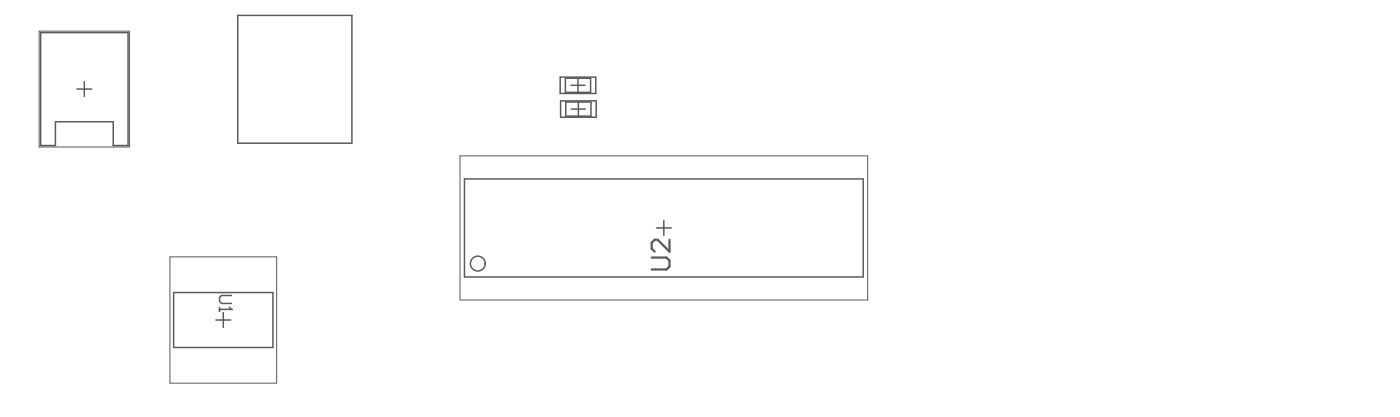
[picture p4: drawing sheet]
<svg xmlns="http://www.w3.org/2000/svg" width="314mm" height="93mm" viewBox="0 0 314 93" stroke-linecap="round" stroke-linejoin="round" font-family="sans-serif">
<g fill="none" stroke="#5a5a5a" stroke-width=".33">
<path d="M9.1 7.3h19.7v25.3h-3.4v-5.3h-13v5.3h-3.3zM17.3 20h3.3M18.9 18.3v3.3M53.4 3.5h25.6v28.6h-25.6zM125.8 17.3h8v3.7h-8zM126.9 17.5h5.7v3.2h-5.7zM128.2 19.1h3.1M129.8 17.5v3.2M25.4 32.6h.1M125.9 22.6h7.9v3.7h-7.9zM127 22.9h5.7v3.1h-5.7zM128.3 24.5h3.1"/>
<path d="M129.9 22.9v3.1M104.3 40.1h89.5v22h-89.5zM147.4 51.1h3.3M149 49.4v3.4M39 65.6h22.3v12.3h-22.3zM48.5 71.7h3.3M49.3 68.9v.9M49.3 69.4h2.6M50.1 70.1v3.3M51.9 66.2h-2.2l-.4 .5v.9l.4 .4h2.2"/>
<circle cx="107.3" cy="59.1" r="1.66"/>
</g>
<path d="M8.8 7h20.3v26h-20.3zM103.3 34.9h91.5v32.4h-91.5zM38.2 57.6h23.9v28.3h-23.9z" fill="none" stroke="#5a5a5a" stroke-width=".22"/>
<circle cx="51.9" cy="69.4" r=".17" fill="#5a5a5a"/>
<path d="M51.5 68.9l.4 .5" fill="none" stroke="#5a5a5a" stroke-width=".33"/>
<path d="M146.3 57.7h3.3l.7 .7v1.3l-.7 .7h-3.3M150.3 53.7v2.7l-2.6-2.7h-.7l-.7 .7v1.3l.7 .7" fill="none" stroke="#5a5a5a" stroke-width=".5"/>
</svg>
